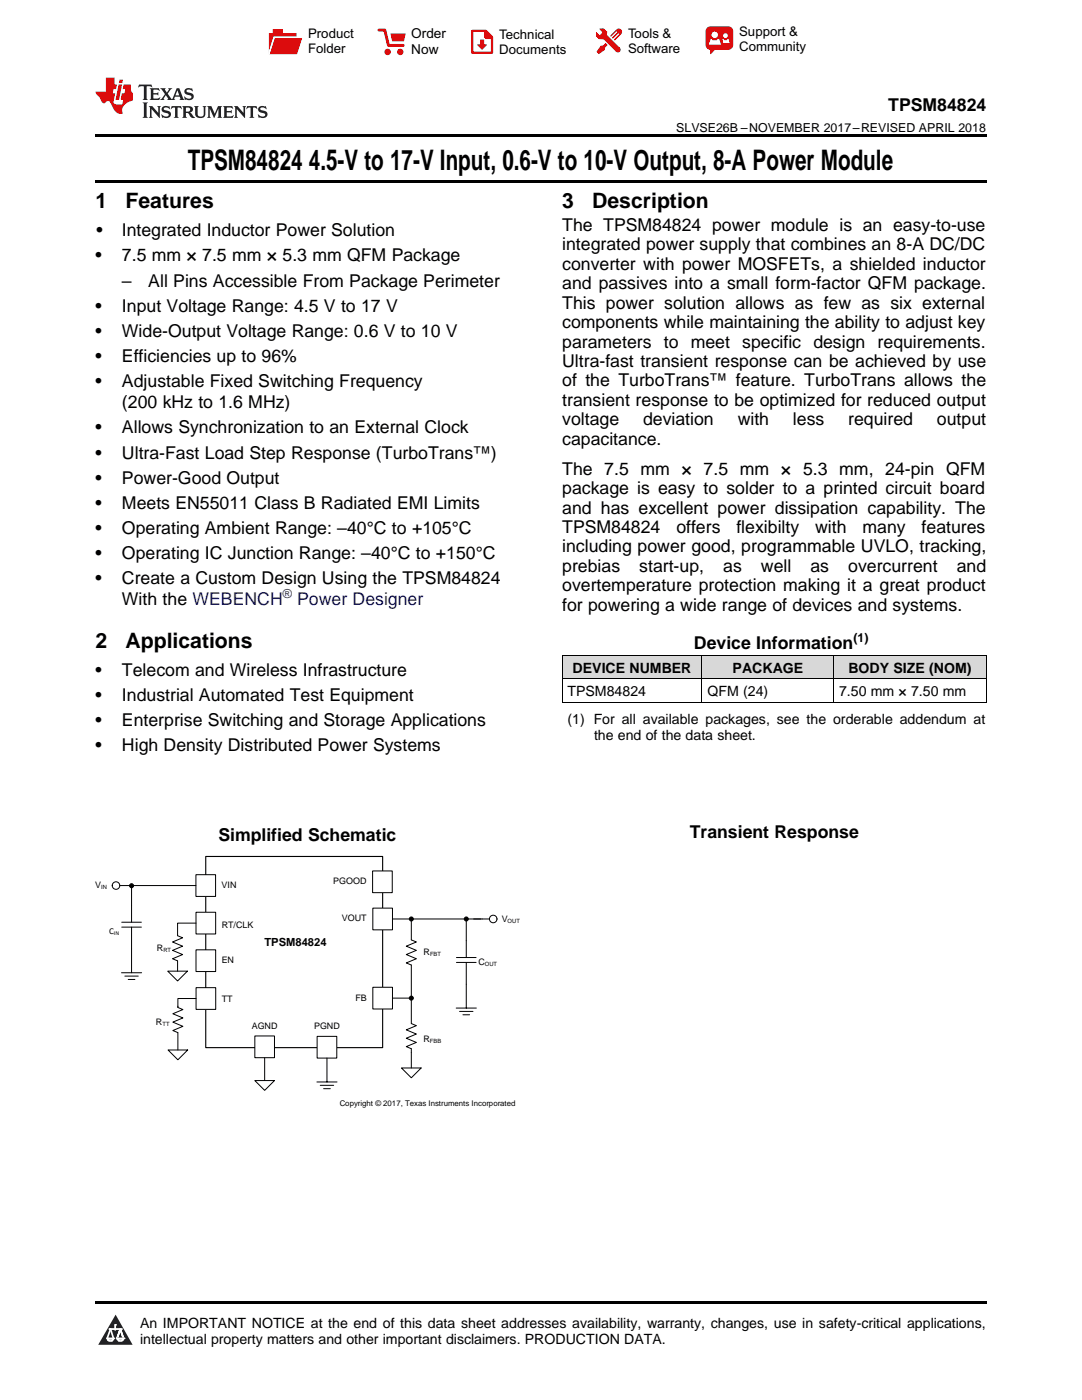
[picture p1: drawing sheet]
<svg xmlns="http://www.w3.org/2000/svg" width="216mm" height="279mm" viewBox="0 0 216 279" stroke-linecap="round" stroke-linejoin="round" font-family="sans-serif">
<defs><g id="words">
<g font-size="5.6">
<text x="37.5" y="33.9">TPSM84824</text>
<text x="61.6" y="33.9">4.5-V to 17-V Input, 0.6-V to 10-V Output, 8-A Power Module</text>
</g>
<g font-size="4.2">
<text x="19" y="41.4">1</text>
<text x="25" y="41.4">Features</text>
<text x="112.2" y="41.4">3</text>
<text x="118.2" y="41.4">Description</text>
<text x="19" y="129.2">2</text>
<text x="25" y="129.2">Applications</text>
</g>
<g font-size="3.5">
<text x="177.2" y="22.2">TPSM84824</text>
<text x="19.2" y="47.1">•</text>
<text x="24.3" y="47.1">Integrated Inductor Power Solution</text>
<text x="112.2" y="46.1">The TPSM84824 power module is an easy-to-use</text>
<text x="19" y="52.1">•</text>
<text x="24.3" y="52.1">7.5 mm × 7.5 mm × 5.3 mm QFM Package</text>
<text x="112.2" y="50">integrated power supply that combines an 8-A DC/DC</text>
<text x="112.2" y="53.8">converter with power MOSFETs, a shielded inductor</text>
<text x="24.3" y="57.2">–</text>
<text x="29.6" y="57.2">All Pins Accessible From Package Perimeter</text>
<text x="112.2" y="57.7">and passives into a small form-factor QFM package.</text>
<text x="19" y="62.2">•</text>
<text x="24.3" y="62.2">Input Voltage Range: 4.5 V to 17 V</text>
<text x="112.2" y="61.6">This power solution allows as few as six external</text>
<text x="112.2" y="65.5">components while maintaining the ability to adjust key</text>
<text x="19" y="67.2">•</text>
<text x="24.3" y="67.2">Wide-Output Voltage Range: 0.6 V to 10 V</text>
<text x="112.2" y="69.4">parameters to meet specific design requirements.</text>
<text x="19" y="72.2">•</text>
<text x="19" y="77.3">•</text>
<text x="24.3" y="72.2">Efficiencies up to 96%</text>
<text x="24.3" y="77.3">Adjustable Fixed Switching Frequency</text>
<text x="112.2" y="73.2">Ultra-fast transient response can be achieved by use</text>
<text x="112.2" y="77.1">of the TurboTrans™ feature. TurboTrans allows the</text>
<text x="24.3" y="81.5">(200 kHz to 1.6 MHz)</text>
<text x="112.2" y="81">transient response to be optimized for reduced output</text>
<text x="19" y="86.5">•</text>
<text x="24.3" y="86.5">Allows Synchronization to an External Clock</text>
<text x="112.2" y="84.9">voltage</text>
<text x="112.2" y="88.8">capacitance.</text>
<text x="128.3" y="84.9">deviation</text>
<text x="147.2" y="84.9">with</text>
<text x="158.2" y="84.9">less</text>
<text x="169.3" y="84.9">required</text>
<text x="187" y="84.9">output</text>
<text x="19" y="91.5">•</text>
<text x="24.3" y="91.5">Ultra-Fast Load Step Response (TurboTrans™)</text>
<text x="112.2" y="94.7">The 7.5 mm × 7.5 mm × 5.3 mm, 24-pin QFM</text>
<text x="19" y="96.5">•</text>
<text x="19" y="101.5">•</text>
<text x="24.3" y="96.5">Power-Good Output</text>
<text x="24.3" y="101.5">Meets EN55011 Class B Radiated EMI Limits</text>
<text x="112.2" y="98.6">package is easy to solder to a printed circuit board</text>
<text x="19" y="106.5">•</text>
<text x="24.3" y="106.5">Operating Ambient Range: –40°C to +105°C</text>
<text x="112.2" y="102.5">and has excellent power dissipation capability. The</text>
<text x="112.2" y="106.4">TPSM84824</text>
<text x="135" y="106.4">offers</text>
<text x="146.9" y="106.4">flexibilty</text>
<text x="162.7" y="106.4">with</text>
<text x="172.1" y="106.4">many</text>
<text x="183.9" y="106.4">features</text>
<text x="19" y="111.5">•</text>
<text x="24.3" y="111.5">Operating IC Junction Range: –40°C to +150°C</text>
<text x="112.2" y="110.2">including power good, programmable UVLO, tracking,</text>
<text x="19" y="116.6">•</text>
<text x="24.3" y="116.6">Create a Custom Design Using the TPSM84824</text>
<text x="112.2" y="114.1">prebias</text>
<text x="112.2" y="118">overtemperature protection making it a great product</text>
<text x="127.6" y="114.1">start-up,</text>
<text x="144.3" y="114.1">as</text>
<text x="151.8" y="114.1">well</text>
<text x="161.7" y="114.1">as</text>
<text x="169.3" y="114.1">overcurrent</text>
<text x="190.9" y="114.1">and</text>
<text x="24.3" y="120.8">With the WEBENCH</text>
<text x="112.2" y="121.9">for powering a wide range of devices and systems.</text>
<text x="138.5" y="129.6">Device Information</text>
<text x="19" y="134.9">•</text>
<text x="24.3" y="134.9">Telecom and Wireless Infrastructure</text>
<text x="19" y="139.9">•</text>
<text x="24.3" y="139.9">Industrial Automated Test Equipment</text>
<text x="19" y="145">•</text>
<text x="19" y="150">•</text>
<text x="24.3" y="145">Enterprise Switching and Storage Applications</text>
<text x="24.3" y="150">High Density Distributed Power Systems</text>
<text x="43.6" y="167.7">Simplified Schematic</text>
<text x="137.6" y="167.3">Transient Response</text>
</g>
<text font-size="3.5" fill="#0000c8" x="59.3" y="120.8">Power Designer</text>
<g font-size="2.8">
<text x="114.3" y="134.3">DEVICE NUMBER</text>
<text x="146.2" y="134.3">PACKAGE</text>
<text x="169.3" y="134.3">BODY SIZE (NOM)</text>
<text x="113.2" y="138.9">TPSM84824</text>
<text x="141.2" y="138.9">QFM (24)</text>
<text x="167.4" y="138.9">7.50 mm × 7.50 mm</text>
<text x="113.2" y="144.4">(1) For all available packages, see the orderable addendum at</text>
<text x="118.5" y="147.6">the end of the data sheet.</text>
<text x="27.9" y="265">An IMPORTANT NOTICE at the end of this data sheet addresses availability, warranty, changes, use in safety-critical applications,</text>
<text x="27.9" y="268.2">intellectual property matters and other important disclaimers. PRODUCTION DATA.</text>
</g>
<g font-size="2.7">
<text x="82.1" y="7.7">Order</text>
<text x="82.1" y="10.7">Now</text>
</g>
<g font-size="2.6">
<text x="61.5" y="7.6">Product</text>
<text x="61.5" y="10.6">Folder</text>
<text x="99.6" y="7.8">Technical</text>
<text x="99.6" y="10.8">Documents</text>
<text x="125.3" y="7.6">Tools &amp;</text>
<text x="125.3" y="10.6">Software</text>
<text x="147.5" y="7.2">Support &amp;</text>
<text x="147.5" y="10.2">Community</text>
</g>
<g font-size="2.5">
<text x="134.9" y="26.3">SLVSE26B –NOVEMBER 2017–REVISED APRIL 2018</text>
<text x="170.3" y="128.2">(1)</text>
</g>
<text font-size="2.5" fill="#0000c8" x="56.4" y="119.4">®</text>
<text font-size="2.2" x="52.8" y="188.8">TPSM84824</text>
<g font-size="1.8">
<text x="19" y="177.3">V</text>
<text x="44.2" y="177.3">VIN</text>
<text x="66.5" y="176.4">PGOOD</text>
<text x="44.2" y="185.1">RT/CLK</text>
<text x="68.2" y="183.8">VOUT</text>
<text x="100.1" y="183.9">V</text>
<text x="21.8" y="186.4">C</text>
<text x="31.3" y="189.8">R</text>
<text x="84.5" y="190.6">R</text>
<text x="44.2" y="192.3">EN</text>
<text x="95.5" y="192.6">C</text>
<text x="44.2" y="200">TT</text>
<text x="70.9" y="199.7">FB</text>
<text x="31.1" y="204.6">R</text>
<text x="50.2" y="205.4">AGND</text>
<text x="62.7" y="205.4">PGND</text>
<text x="84.5" y="207.9">R</text>
</g>
<text font-size="1.6" x="67.8" y="220.6">Copyright © 2017, Texas Instruments Incorporated</text>
<g font-size="1.2">
<text x="20.2" y="177.5">IN</text>
<text x="101.3" y="184.2">OUT</text>
<text x="22.7" y="186.6">IN</text>
<text x="32.6" y="190">RT</text>
<text x="85.8" y="190.9">FBT</text>
<text x="96.8" y="192.9">OUT</text>
<text x="32.4" y="204.9">TT</text>
<text x="85.8" y="208.1">FBB</text>
</g>
</g></defs>
<g fill="#d8d8d8">
<path d="M112.2 130.9h27.9v4.6h-27.9z"/>
<path d="M140.1 130.9h26.3v4.6h-26.3z"/>
<path d="M166.4 130.9h30.4v4.6h-30.4z"/>
</g>
<path d="M23.1 262.4l3.4 6h-6.9z" fill="#231f20"/>
<path d="M21.4 267.1h1.2l-.3 .5h-.3a.55 .55 0 0 1-.6-.5z" fill-rule="evenodd" fill="#fff"/>
<path d="M21.4 267.1h1.2l-.3 .5h-.3a.55 .55 0 0 1-.6-.5z" fill="none" stroke="#231f20" stroke-width=".34"/>
<path d="M21.4 267.1l1.2 .1-.3 .4h-.5z" fill="none" stroke="#fff" stroke-width=".34"/>
<path d="M23 265.3h.1" fill="none" stroke="#fff" stroke-width=".34"/>
<path d="M23 264.4v.9z" fill="#fff"/>
<path d="M23 264.4v.9z" fill="none" stroke="#fff" stroke-width=".34"/>
<circle cx="23" cy="264.4" r=".17" fill="#fff"/>
<path d="M21.9 265.2h.1" fill="none" stroke="#fff" stroke-width=".34"/>
<path d="M21.9 265.2h2.3z" fill="#fff"/>
<path d="M21.9 265.2h2.3z" fill="none" stroke="#fff" stroke-width=".34"/>
<circle cx="24.2" cy="265.2" r=".17" fill="#fff"/>
<path d="M23.3 267.1h.1" fill="none" stroke="#fff" stroke-width=".34"/>
<path d="M24 265.2l-.7 1.9z" fill="#fff"/>
<path d="M24 265.2l-.7 1.9z" fill="none" stroke="#fff" stroke-width=".34"/>
<path d="M24 265.2l.7 1.9z" fill="#fff"/>
<path d="M24 265.2l.7 1.9z" fill="none" stroke="#fff" stroke-width=".34"/>
<path d="M24.6 267.1h.1" fill="none" stroke="#fff" stroke-width=".34"/>
<circle cx="21.4" cy="267.1" r=".17" fill="#fff"/>
<path d="M22.1 265.2l-.7 1.9z" fill="#fff"/>
<path d="M22.1 265.2l-.7 1.9z" fill="none" stroke="#fff" stroke-width=".34"/>
<path d="M22.1 265.2l.5 1.9z" fill="#fff"/>
<path d="M22.1 265.2l.5 1.9z" fill="none" stroke="#fff" stroke-width=".34"/>
<circle cx="22.6" cy="267.1" r=".17" fill="#fff"/>
<path d="M23.4 267.1h1.3a.65 .65 0 0 1-.7 .5 .65 .65 0 0 1-.6-.5z" fill-rule="evenodd" fill="#fff"/>
<path d="M23.4 267.1h1.3a.65 .65 0 0 1-.7 .5 .65 .65 0 0 1-.6-.5z" fill="none" stroke="#231f20" stroke-width=".34"/>
<path d="M23.4 267.1h1.3l-.4 .5h-.6z" fill="none" stroke="#fff" stroke-width=".34"/>
<path d="M23.3 267.1h.1" fill="none" stroke="#fff" stroke-width=".34"/>
<circle cx="24.7" cy="267.1" r=".17" fill="#fff"/>
<path d="M19 259.7h177.8v.5h-177.8z" fill="#000"/>
<path d="M41.1 170.9h35.3v38.2h-35.3z" fill="none" stroke="#000" stroke-width=".22"/>
<path d="M63.3 206.8h3.9v4.4h-3.9z" fill-rule="evenodd" fill="#fff"/>
<path d="M63.2 215.9h4M63.3 206.8h3.9v4.4h-3.9zM63.9 216.6h2.7M64.6 217.3h1.3M65.2 211.2v4.7" fill="none" stroke="#000" stroke-width=".2"/>
<path d="M39.1 174.6h3.9v4.3h-3.9z" fill-rule="evenodd" fill="#fff"/>
<path d="M25.3 176.7h13.8M39.1 174.6h3.9v4.3h-3.9z" fill="none" stroke="#000" stroke-width=".2"/>
<circle cx="23.1" cy="176.7" r=".75" fill="#fff"/>
<g fill="none" stroke="#000" stroke-width=".2">
<path d="M23.9 176.7h1.4"/>
<circle cx="23.1" cy="176.7" r=".75"/>
</g>
<path d="M74.4 197h3.9v4.4h-3.9z" fill-rule="evenodd" fill="#fff"/>
<path d="M74.4 197h3.9v4.4h-3.9z" fill="none" stroke="#000" stroke-width=".2"/>
<path d="M74.4 181.2h3.9v4.4h-3.9z" fill-rule="evenodd" fill="#fff"/>
<path d="M74.4 181.2h3.9v4.4h-3.9zM78.3 183.4h17.7M82.1 199.2v5.1l1 .4-2 .8 2 .9-2 .8 2 .8-2 .9 1 .4v.7" fill="none" stroke="#000" stroke-width=".2"/>
<circle cx="98.4" cy="183.4" r=".75" fill="#fff"/>
<g fill="none" stroke="#000" stroke-width=".2">
<path d="M26.3 176.8v7.2M24.2 194.1h4.1M24.3 185h3.9M24.3 184h3.9M24.9 194.8h2.7M25.6 195.5h1.3M26.3 185v9.1M82.1 183.4v4.2l1 .4-2 .8 2 .9-2 .8 2 .8-2 .9 1 .4v6.6h-3.8M91.1 192.1h3.9M91.1 191.1h3.9M93 183.4v7.7M93 192.1v9.1"/>
<path d="M94.5 183.4h3.2M80.1 213.1h3.9l-1.9 2zM82.1 210v3.1M91 201.2h4M91.7 201.9h2.7M92.4 202.5h1.3"/>
<circle cx="26.3" cy="176.8" r=".4"/>
<circle cx="82.1" cy="199.2" r=".4"/>
<circle cx="82.1" cy="183.4" r=".4"/>
<circle cx="93" cy="183.4" r=".4"/>
<circle cx="98.4" cy="183.4" r=".75"/>
</g>
<g fill="#000">
<circle cx="26.3" cy="176.8" r=".4"/>
<circle cx="82.1" cy="199.2" r=".4"/>
<circle cx="82.1" cy="183.4" r=".4"/>
<circle cx="93" cy="183.4" r=".4"/>
</g>
<path d="M74.3 173.8h4v4.4h-4z" fill-rule="evenodd" fill="#fff"/>
<path d="M74.3 173.8h4v4.4h-4z" fill="none" stroke="#000" stroke-width=".2"/>
<path d="M39.1 189.6h3.9v4.3h-3.9z" fill-rule="evenodd" fill="#fff"/>
<path d="M39.1 189.6h3.9v4.3h-3.9z" fill="none" stroke="#000" stroke-width=".2"/>
<path d="M39.1 182.1h3.9v4.3h-3.9z" fill-rule="evenodd" fill="#fff"/>
<path d="M33.5 193.8h3.9l-2 2zM35.4 186.5v.2l1 .5-2 .8 2 .8-2 .9 2 .8-2 .8 1 .5v2M39.1 182.1h3.9v4.3h-3.9z" fill="none" stroke="#000" stroke-width=".2"/>
<path d="M50.8 206.7h4v4.4h-4z" fill-rule="evenodd" fill="#fff"/>
<path d="M50.8 206.7h4v4.4h-4z" fill="none" stroke="#000" stroke-width=".2"/>
<path d="M39.1 197.1h3.9v4.3h-3.9z" fill-rule="evenodd" fill="#fff"/>
<g fill="none" stroke="#000" stroke-width=".2">
<path d="M112.2 135.5h84.6M112.2 130.8h84.6M112.2 130.9v9.3M140.1 130.9v9.3M166.3 130.9v9.3M196.8 130.9v9.3M112.2 140.1h84.6M39.1 184.2h-3.7v2.3M39.1 197.1h3.9v4.3h-3.9zM39.1 199.3h-3.6v1.7M33.5 209.5h4l-2 2zM35.5 200.8v.3l1 .4-2 .8 2 .9-2 .8 2 .8-2 .9 1 .4"/>
<path d="M35.5 206.1v3.4M50.8 215.6h4l-2 2zM52.8 211.1v4.5"/>
</g>
<path d="M19 35.9h177.8v.5h-177.8zM19 26.8h177.8v.6h-177.8z" fill="#000"/>
<path d="M27.7 16.9l-.1 .6 .6-.3h.5v.2v2.2l-.2 .4h1l-.2-.4v-2.2v-.2h.5l.6 .3-.2-.6zM29.9 17.6l.2 .4v1.6l-.2 .4h1.9l.1-.6a1.09 1.09 0 0 1-1.3 .1v-.6h.6l.4 .2v-.7l-.2 .2h-.8v-.6l.2-.1a1.01 1.01 0 0 1 1 .3l-.1-.6zM32 17.6l.9 1.2-1 1.2h.9l-.2-.3 .5-.7 .5 .7-.3 .3h1.7l-.2-.3 .1-.4h1l.1 .4-.2 .3h1l-.3-.4-.7-2h-.5l-1 2.2-.8-1.1 .9-1.1h-.9l.2 .2-.4 .7-.4-.7 .2-.2zM35.4 18l.4 1h-.8zM37 17.7a.66 .66 0 0 0-.2 .8 .66 .66 0 0 0 .6 .4l.7 .2 .1 .2a.8 .8 0 0 1-.7 .4 .8 .8 0 0 1-.7-.5l.1 .8 .2-.2a.94 .94 0 0 0 1.1 .1 .94 .94 0 0 0 .4-.9 1.48 1.48 0 0 0-1.3-.6v-.4a1.1 1.1 0 0 1 1.2 .2l-.2-.6-.2 .1-.5-.1zM28.5 20.4l.2 .4v2.3l-.2 .4h1l-.2-.4v-2.3l.2-.4zM29.7 21.2l.2 .4v1.5l-.2 .4h.8l-.3-.4 .1-1.3 1.6 1.8v-2l.2-.4h-.7l.2 .2v1.1l-1.2-1.3zM32.5 21.3a.66 .66 0 0 0-.2 .8 .66 .66 0 0 0 .6 .4l.6 .2 .2 .2a.8 .8 0 0 1-.8 .4 .8 .8 0 0 1-.7-.5l.2 .7 .2-.1a.94 .94 0 0 0 1 .1 .94 .94 0 0 0 .5-1 1.47 1.47 0 0 0-1.3-.6l-.1-.3a1.1 1.1 0 0 1 1.3 .2l-.2-.6-.2 .1-.5-.2zM34.3 21.2l-.2 .6a.64 .64 0 0 1 .8-.3v1.6l-.2 .4h1l-.3-.4 .1-1.6a.66 .66 0 0 1 .8 .3l-.2-.6zM36.3 21.2l.3 .4v1.5l-.3 .4h1l-.2-.2v-.7h.5l.1 .1a.8 .8 0 0 0 1.2 .7l-1-1a.62 .62 0 0 0 .6-.5 .62 .62 0 0 0-.6-.7zM37.1 21.5h.1a.48 .48 0 0 1 .6 0 .48 .48 0 0 1 .1 .6l-.2 .1-.6 .1zM38.7 21.2l.2 .2a2.29 2.29 0 0 0 .4 2 1.05 1.05 0 0 0 1.7-.7v-1.3l.2-.2h-.8l.2 .4v1.1a.61 .61 0 0 1-.6 .6 .61 .61 0 0 1-.6-.6v-1.1l.3-.4zM41.3 21.2l.3 .4v1.5l-.3 .4h.8l-.2-.4v-1.4l.8 1.9 .9-1.9v1.4l-.2 .4h.9l-.2-.4v-1.5l.2-.4h-.8l-.7 1.5-.6-1.5zM44.5 21.2l.2 .4v1.5l-.2 .4h1.9l.2-.6a1.1 1.1 0 0 1-1.4 .2v-.7h.6l.4 .2v-.6l-.2 .1-.8 .1v-.6l.2-.1a1.02 1.02 0 0 1 1.1 .2l-.2-.5zM46.7 21.2l.2 .4v1.5l-.2 .4h.8l-.3-.4 .1-1.3 1.6 1.8v-2l.2-.4h-.7l.2 .2v1.1l-1.2-1.3zM49.3 21.2l-.1 .6a.64 .64 0 0 1 .8-.3v1.6l-.3 .4h1l-.2-.4v-1.6a.66 .66 0 0 1 .8 .3l-.1-.6zM51.7 21.3a.66 .66 0 0 0-.2 .7 .66 .66 0 0 0 .7 .5l.6 .2 .1 .2a.8 .8 0 0 1-.7 .4 .8 .8 0 0 1-.7-.5l.1 .7 .2-.1a.94 .94 0 0 0 1.1 .1 .94 .94 0 0 0 .4-1 1.48 1.48 0 0 0-1.2-.6l-.1-.3a1.1 1.1 0 0 1 1.2 .2l-.2-.6-.1 .1-.6-.2z" fill="#231f20"/>
<path d="M21.1 15.5v2.8h-2v.4l.9 .9a.96 .96 0 0 0 1 1 .59 .59 0 0 1 .5-.4 .59 .59 0 0 1 .5 .3l.4 .8a1.61 1.61 0 0 0 2.1 1.3 1.63 1.63 0 0 1 1.1-2.2l.9-.3v-1.5a1.6 1.6 0 0 1-.4-1.7h-1.4l-.2 .9h.5l-.2 .8h-.5l-.2 1v.3h.5l-.2 .9h-.7a.74 .74 0 0 1-1-.6l.3-1.6h-.5l.2-.8h.5l.1-.9h-.4v-1.4zM23.7 16.9l-.7 3h.8l.6-3zM23.8 15.9l-.1 .7h.7l.2-.7z" fill="#ee1d23"/>
<g fill="#d60000">
<path d="M54.4 5.8h2v.8h2.8v4.2h-5.5v-4.2h.7z" fill-rule="evenodd"/>
<path d="M54.7 7.5h5.6l-1 3.3h-5.6z" fill-rule="evenodd"/>
</g>
<path d="M54.6 7.4h5.8l-.1 .1h-5.5l-1.1 3.3z" fill-rule="evenodd" fill="#fff"/>
<path d="M54.6 7.4h5.8l-.1 .1h-5.5l-1.1 3.3z" fill="none" stroke="#fff" stroke-width=".2"/>
<path d="M75.6 6h1.2l.7 3.1h3" fill="none" stroke="#d60000" stroke-width=".56"/>
<g fill="#d60000">
<path d="M77.9 6.7h3.1l-.4 1.5h-2.3z" fill-rule="evenodd"/>
<circle cx="77.3" cy="10.4" r=".64"/>
<circle cx="79.9" cy="10.4" r=".64"/>
</g>
<path d="M94.2 6.2h2.7l1.3 1.2v3.1h-4z" fill="none" stroke="#d60000" stroke-width=".44"/>
<g fill="#d60000">
<path d="M95.8 7.9h.8v1h.6l-1 1.1-1-1v-.1h.6z" fill-rule="evenodd"/>
<path d="M96.6 6.2h.3l1.3 1.2v.4h-1.3l-.3-.4z" fill-rule="evenodd"/>
<path d="M119.6 5.7h.9l.6 .6 .1 .7 2.5 2.5-.8 .8-2.3-2.3-1.1-.2-.6-.6v-.8l.7 .6 .5-.4v-.2l-.4-.5z" fill-rule="evenodd"/>
<path d="M119.9 9.1h.4l.5-.5 .4 .4-.5 .5v.4l-1.2 .9-.5-.5z" fill-rule="evenodd"/>
<path d="M123 5.9a.67 .67 0 0 1 .9 0 .67 .67 0 0 1 0 .9z" fill-rule="evenodd"/>
<path d="M123 5.9l.9 .9-1.2 1.2h-.2l.1-.2 .9-.9 .1-.2h-.3l-.9 1h-.2v-.2l.9-1 .1-.2h-.3l-.9 1h-.2v-.2z" fill-rule="evenodd"/>
<circle cx="123.3" cy="9.9" r=".54"/>
</g>
<path d="M121.1 6.3l-.1 .7" fill="none" stroke="#d60000" stroke-width=".2"/>
<g fill="#d60000">
<path d="M141.1 5.5l.6-.2h3.6a.95 .95 0 0 1 1 .9v2.8a.95 .95 0 0 1-1 .9h-3.6a.95 .95 0 0 1-.9-.9v-2.8z" fill-rule="evenodd"/>
<path d="M141.7 9.9h.9l-.7 .9h-.2z" fill-rule="evenodd"/>
</g>
<g fill="#fff">
<path d="M144.3 8.6h1.3z"/>
<path d="M141.8 7.8h.3l.1 .2h.8l.2-.2h.3l.4 1.1h-2.5z" fill-rule="evenodd"/>
<path d="M144.2 7.8h.2l.2 .2h.4l.2-.2h.2l.2 .8h-1.3z" fill-rule="evenodd"/>
<circle cx="142.6" cy="6.9" r=".65"/>
<circle cx="144.8" cy="7.1" r=".48"/>
</g>
<use href="#words"/>
</svg>
